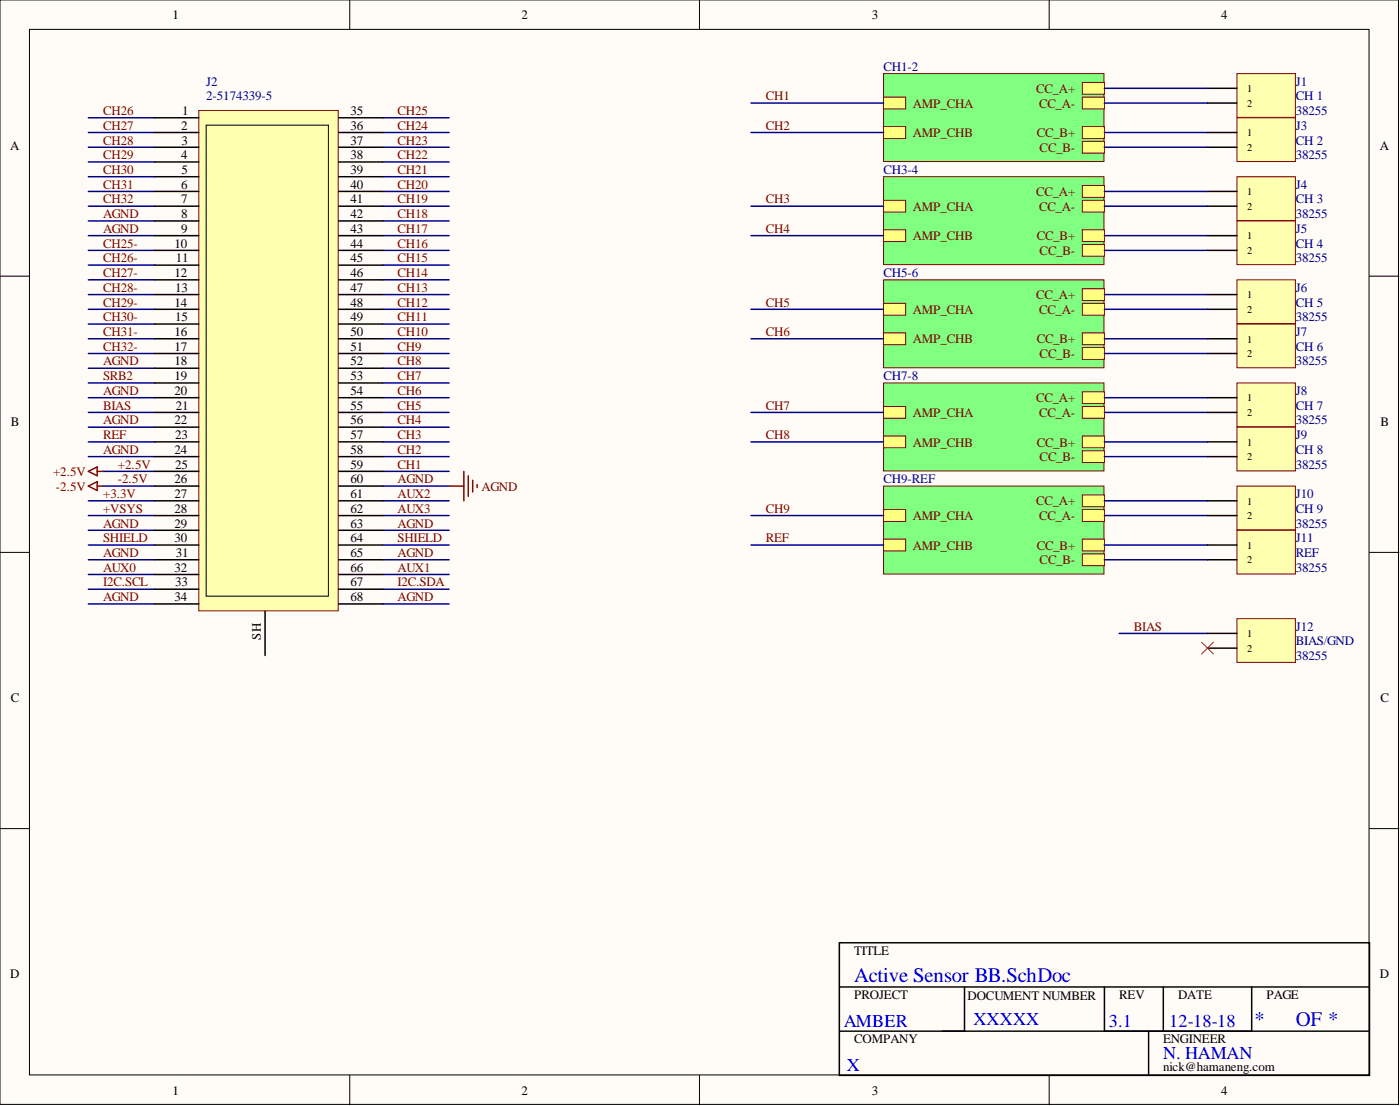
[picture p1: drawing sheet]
<svg xmlns="http://www.w3.org/2000/svg" width="241mm" height="190mm" viewBox="0 0 241 190" stroke-linecap="round" stroke-linejoin="round" font-family="sans-serif">
<defs><g id="words">
<g font-size="3.6" fill="#00f">
<text x="147.2" y="169.1">Active Sensor BB.SchDoc</text>
<text x="216.2" y="176.7">*</text>
<text x="223.3" y="176.7">OF *</text>
</g>
<g font-size="3.1" fill="#00f">
<text x="145.4" y="176.8">AMBER</text>
<text x="167.8" y="176.6">XXXXX</text>
<text x="191.1" y="176.8">3.1</text>
<text x="201.5" y="176.8">12-18-18</text>
<text x="145.9" y="184.5">X</text>
<text x="200.5" y="182.4">N. HAMAN</text>
</g>
<g font-size="2.2">
<text x="29.7" y="3.3">1</text>
<text x="89.9" y="3.3">2</text>
<text x="150.3" y="3.3">3</text>
<text x="210.5" y="3.3">4</text>
<text x="31.2" y="22.4">2</text>
<text x="31.4" y="19.8">1</text>
<text x="60.4" y="19.8">35</text>
<text x="60.4" y="22.4">36</text>
<text x="1.8" y="25.8">A</text>
<text x="31.2" y="27.4">4</text>
<text x="31.3" y="24.9">3</text>
<text x="31.3" y="30">5</text>
<text x="60.4" y="24.9">37</text>
<text x="60.4" y="27.4">38</text>
<text x="60.4" y="30">39</text>
<text x="237.8" y="25.8">A</text>
<text x="31.2" y="32.5">6</text>
<text x="31.2" y="35">7</text>
<text x="60.4" y="32.5">40</text>
<text x="60.4" y="35">41</text>
<text x="31.2" y="37.6">8</text>
<text x="31.2" y="40.1">9</text>
<text x="60.4" y="37.6">42</text>
<text x="60.4" y="40.1">43</text>
<text x="30.1" y="42.7">10</text>
<text x="30.1" y="47.7">12</text>
<text x="30.3" y="45.2">11</text>
<text x="60.4" y="42.7">44</text>
<text x="60.4" y="45.2">45</text>
<text x="60.4" y="47.7">46</text>
<text x="30.1" y="52.8">14</text>
<text x="30.2" y="50.3">13</text>
<text x="60.4" y="50.3">47</text>
<text x="60.4" y="52.8">48</text>
<text x="30.1" y="57.9">16</text>
<text x="30.2" y="55.3">15</text>
<text x="60.4" y="55.3">49</text>
<text x="60.4" y="57.9">50</text>
<text x="30.1" y="60.4">17</text>
<text x="30.1" y="63">18</text>
<text x="30.1" y="65.5">19</text>
<text x="60.4" y="60.4">51</text>
<text x="60.4" y="63">52</text>
<text x="60.4" y="65.5">53</text>
<text x="30.1" y="68">20</text>
<text x="30.3" y="70.6">21</text>
<text x="60.4" y="68">54</text>
<text x="60.4" y="70.6">55</text>
<text x="1.9" y="73.3">B</text>
<text x="30.1" y="73.1">22</text>
<text x="30.2" y="75.6">23</text>
<text x="60.4" y="73.1">56</text>
<text x="60.4" y="75.6">57</text>
<text x="237.9" y="73.3">B</text>
<text x="30.1" y="78.2">24</text>
<text x="30.1" y="83.3">26</text>
<text x="30.2" y="80.7">25</text>
<text x="60.4" y="78.2">58</text>
<text x="60.4" y="80.7">59</text>
<text x="60.4" y="83.3">60</text>
<text x="30.1" y="85.8">27</text>
<text x="30.1" y="88.3">28</text>
<text x="60.4" y="85.8">61</text>
<text x="60.4" y="88.3">62</text>
<text x="30.1" y="90.9">29</text>
<text x="30.1" y="93.4">30</text>
<text x="30.3" y="95.9">31</text>
<text x="60.4" y="90.9">63</text>
<text x="60.4" y="93.4">64</text>
<text x="60.4" y="95.9">65</text>
<text x="30.1" y="98.5">32</text>
<text x="30.2" y="101">33</text>
<text x="60.4" y="98.5">66</text>
<text x="60.4" y="101">67</text>
<text x="30.1" y="103.6">34</text>
<text x="60.4" y="103.6">68</text>
<text x="44.9" y="110.2" transform="rotate(-90 44.9 110.2)">SH</text>
<text x="1.9" y="120.9">C</text>
<text x="237.9" y="120.9">C</text>
<text x="147.2" y="164.5">TITLE</text>
<text x="1.8" y="168.5">D</text>
<text x="147.2" y="172.1">PROJECT</text>
<text x="166.8" y="172.3">DOCUMENT NUMBER</text>
<text x="192.9" y="172.1">REV</text>
<text x="203" y="172.1">DATE</text>
<text x="218.3" y="172.1">PAGE</text>
<text x="237.8" y="168.5">D</text>
<text x="147.2" y="179.7">COMPANY</text>
<text x="200.5" y="179.7">ENGINEER</text>
<text x="200.5" y="184.5">nick@hamaneng.com</text>
<text x="29.7" y="188.5">1</text>
<text x="89.9" y="188.5">2</text>
<text x="150.3" y="188.5">3</text>
<text x="210.5" y="188.5">4</text>
</g>
<g font-size="2.2" fill="#000080">
<text x="35.5" y="17.3">2-5174339-5</text>
<text x="35.5" y="14.7">J2</text>
<text x="152.3" y="12.2">CH1-2</text>
<text x="223.3" y="14.7">J1</text>
<text x="223.3" y="17.3">CH 1</text>
<text x="223.3" y="19.8">38255</text>
<text x="223.3" y="22.4">J3</text>
<text x="152.3" y="30">CH3-4</text>
<text x="223.3" y="27.4">38255</text>
<text x="223.3" y="24.9">CH 2</text>
<text x="223.3" y="32.5">J4</text>
<text x="223.3" y="35">CH 3</text>
<text x="223.3" y="37.6">38255</text>
<text x="223.3" y="40.1">J5</text>
<text x="152.3" y="47.7">CH5-6</text>
<text x="223.3" y="45.2">38255</text>
<text x="223.3" y="42.7">CH 4</text>
<text x="223.3" y="50.3">J6</text>
<text x="223.3" y="52.8">CH 5</text>
<text x="223.3" y="55.3">38255</text>
<text x="223.3" y="57.9">J7</text>
<text x="152.3" y="65.5">CH7-8</text>
<text x="223.3" y="63">38255</text>
<text x="223.3" y="60.4">CH 6</text>
<text x="223.3" y="68">J8</text>
<text x="223.3" y="70.6">CH 7</text>
<text x="223.3" y="73.1">38255</text>
<text x="223.3" y="75.6">J9</text>
<text x="152.3" y="83.3">CH9-REF</text>
<text x="223.3" y="80.7">38255</text>
<text x="223.3" y="78.2">CH 8</text>
<text x="223.3" y="85.8">J10</text>
<text x="223.3" y="88.3">CH 9</text>
<text x="223.3" y="90.9">38255</text>
<text x="223.3" y="93.4">J11</text>
<text x="223.3" y="95.9">REF</text>
<text x="223.3" y="98.5">38255</text>
<text x="223.3" y="113.7">38255</text>
<text x="223.3" y="108.6">J12</text>
<text x="223.3" y="111.2">BIAS/GND</text>
</g>
<g font-size="2.2" fill="#800000">
<text x="132" y="17.3">CH1</text>
<text x="178.6" y="16">CC_A+</text>
<text x="17.8" y="19.8">CH26</text>
<text x="17.8" y="22.4">CH27</text>
<text x="68.5" y="22.4">CH24</text>
<text x="68.5" y="19.8">CH25</text>
<text x="132" y="22.4">CH2</text>
<text x="157.4" y="18.5">AMP_CHA</text>
<text x="157.4" y="23.6">AMP_CHB</text>
<text x="178.7" y="23.6">CC_B+</text>
<text x="179.1" y="18.5">CC_A-</text>
<text x="17.8" y="24.9">CH28</text>
<text x="17.8" y="27.4">CH29</text>
<text x="17.8" y="30">CH30</text>
<text x="68.5" y="30">CH21</text>
<text x="68.5" y="27.4">CH22</text>
<text x="68.5" y="24.9">CH23</text>
<text x="179.2" y="26.2">CC_B-</text>
<text x="17.8" y="32.5">CH31</text>
<text x="17.8" y="35">CH32</text>
<text x="68.5" y="35">CH19</text>
<text x="68.5" y="32.5">CH20</text>
<text x="132" y="35">CH3</text>
<text x="178.6" y="33.8">CC_A+</text>
<text x="17.8" y="37.6">AGND</text>
<text x="17.8" y="40.1">AGND</text>
<text x="68.5" y="40.1">CH17</text>
<text x="68.5" y="37.6">CH18</text>
<text x="132" y="40.1">CH4</text>
<text x="157.4" y="36.3">AMP_CHA</text>
<text x="157.4" y="41.4">AMP_CHB</text>
<text x="178.7" y="41.4">CC_B+</text>
<text x="179.1" y="36.3">CC_A-</text>
<text x="17.8" y="42.7">CH25-</text>
<text x="17.8" y="45.2">CH26-</text>
<text x="17.8" y="47.7">CH27-</text>
<text x="68.5" y="47.7">CH14</text>
<text x="68.5" y="45.2">CH15</text>
<text x="68.5" y="42.7">CH16</text>
<text x="179.2" y="43.9">CC_B-</text>
<text x="17.8" y="50.3">CH28-</text>
<text x="17.8" y="52.8">CH29-</text>
<text x="68.5" y="52.8">CH12</text>
<text x="68.5" y="50.3">CH13</text>
<text x="132" y="52.8">CH5</text>
<text x="178.6" y="51.5">CC_A+</text>
<text x="17.8" y="55.3">CH30-</text>
<text x="17.8" y="57.9">CH31-</text>
<text x="68.5" y="57.9">CH10</text>
<text x="68.5" y="55.3">CH11</text>
<text x="132" y="57.9">CH6</text>
<text x="157.4" y="54.1">AMP_CHA</text>
<text x="157.4" y="59.1">AMP_CHB</text>
<text x="178.7" y="59.1">CC_B+</text>
<text x="179.1" y="54.1">CC_A-</text>
<text x="17.8" y="60.4">CH32-</text>
<text x="17.8" y="65.5">SRB2</text>
<text x="17.8" y="63">AGND</text>
<text x="68.5" y="65.5">CH7</text>
<text x="68.5" y="63">CH8</text>
<text x="68.5" y="60.4">CH9</text>
<text x="179.2" y="61.7">CC_B-</text>
<text x="17.8" y="70.6">BIAS</text>
<text x="17.8" y="68">AGND</text>
<text x="68.5" y="70.6">CH5</text>
<text x="68.5" y="68">CH6</text>
<text x="132" y="70.6">CH7</text>
<text x="157.4" y="71.8">AMP_CHA</text>
<text x="178.6" y="69.3">CC_A+</text>
<text x="179.1" y="71.8">CC_A-</text>
<text x="17.8" y="75.6">REF</text>
<text x="17.8" y="73.1">AGND</text>
<text x="68.5" y="75.6">CH3</text>
<text x="68.5" y="73.1">CH4</text>
<text x="132" y="75.6">CH8</text>
<text x="157.4" y="76.9">AMP_CHB</text>
<text x="178.7" y="76.9">CC_B+</text>
<text x="9.1" y="82">+2.5V</text>
<text x="17.8" y="78.2">AGND</text>
<text x="20.3" y="80.7">+2.5V</text>
<text x="20.3" y="83.3">-2.5V</text>
<text x="68.5" y="80.7">CH1</text>
<text x="68.5" y="78.2">CH2</text>
<text x="68.5" y="83.3">AGND</text>
<text x="179.2" y="79.4">CC_B-</text>
<text x="9.6" y="84.5">-2.5V</text>
<text x="17.8" y="85.8">+3.3V</text>
<text x="17.8" y="88.3">+VSYS</text>
<text x="68.5" y="85.8">AUX2</text>
<text x="68.5" y="88.3">AUX3</text>
<text x="83" y="84.5">AGND</text>
<text x="132" y="88.3">CH9</text>
<text x="157.4" y="89.6">AMP_CHA</text>
<text x="178.6" y="87.1">CC_A+</text>
<text x="179.1" y="89.6">CC_A-</text>
<text x="17.8" y="93.4">SHIELD</text>
<text x="17.8" y="90.9">AGND</text>
<text x="17.8" y="95.9">AGND</text>
<text x="68.5" y="90.9">AGND</text>
<text x="68.5" y="93.4">SHIELD</text>
<text x="68.5" y="95.9">AGND</text>
<text x="132" y="93.4">REF</text>
<text x="157.4" y="94.7">AMP_CHB</text>
<text x="178.7" y="94.7">CC_B+</text>
<text x="17.8" y="101">I2C.SCL</text>
<text x="17.8" y="98.5">AUX0</text>
<text x="68.5" y="101">I2C.SDA</text>
<text x="68.5" y="98.5">AUX1</text>
<text x="179.2" y="97.2">CC_B-</text>
<text x="17.8" y="103.6">AGND</text>
<text x="68.5" y="103.6">AGND</text>
<text x="195.4" y="108.6">BIAS</text>
</g>
<g font-size="1.8">
<text x="215" y="15.9">1</text>
<text x="215" y="18.4">2</text>
<text x="215" y="23.5">1</text>
<text x="215" y="26">2</text>
<text x="215" y="33.6">1</text>
<text x="215" y="36.2">2</text>
<text x="215" y="41.2">1</text>
<text x="215" y="43.8">2</text>
<text x="215" y="51.4">1</text>
<text x="215" y="53.9">2</text>
<text x="215" y="59">1</text>
<text x="215" y="61.5">2</text>
<text x="215" y="69.1">1</text>
<text x="215" y="71.7">2</text>
<text x="215" y="76.8">1</text>
<text x="215" y="79.3">2</text>
<text x="215" y="86.9">1</text>
<text x="215" y="89.4">2</text>
<text x="215" y="94.5">1</text>
<text x="215" y="97.1">2</text>
<text x="215" y="109.7">1</text>
<text x="215" y="112.3">2</text>
</g>
</g></defs>
<g fill="#fffcf8" stroke="#000" stroke-width=".17">
<path d="M0 0h241v190.2h-241z"/>
<path d="M5.1 5.1h230.9v180h-230.9z"/>
</g>
<path d="M60.3 0v5.1M120.6 0v5.1M180.8 0v5.1M0 47.6h5.1M236 47.6h5.1M0 95.1h5.1M236 95.1h5.1M0 142.7h5.1M236 142.7h5.1M60.3 185.2v5.1M120.6 185.2v5.1M180.8 185.2v5.1" fill="none" stroke="#000" stroke-width=".17"/>
<g fill="none" stroke="#000080" stroke-width=".25">
<path d="M15.2 20.3h11.4M15.2 22.8h11.4M15.2 25.4h11.4M15.2 27.9h11.4M15.2 30.4h11.4M15.2 33h11.4M15.2 35.5h11.4M15.2 38h11.4M66 20.3h11.4M66 22.8h11.4M66 25.4h11.4M66 27.9h11.4"/>
<path d="M66 30.4h11.4M66 33h11.4M66 35.5h11.4M66 38h11.4M15.2 40.6h11.4M15.2 43.1h11.4M15.2 45.7h11.4M15.2 48.2h11.4M15.2 50.7h11.4M15.2 53.3h11.4M15.2 55.8h11.4M15.2 58.3h11.4"/>
<path d="M66 40.6h11.4M66 43.1h11.4M66 45.7h11.4M66 48.2h11.4M66 50.7h11.4M66 53.3h11.4M66 55.8h11.4M66 58.3h11.4M15.2 60.9h11.4M15.2 63.4h11.4M15.2 66h11.4M15.2 68.5h11.4"/>
<path d="M15.2 71h11.4M15.2 73.6h11.4M15.2 76.1h11.4M15.2 78.6h11.4M66 60.9h11.4M66 63.4h11.4M66 66h11.4M66 68.5h11.4M66 71h11.4M66 73.6h11.4M66 76.1h11.4M66 78.6h11.4"/>
<path d="M15.2 86.3h11.4M15.2 88.8h11.4M15.2 91.3h11.4M15.2 93.9h11.4M15.2 96.4h11.4M15.2 98.9h11.4M17.8 81.2h8.8M17.8 83.7h8.8M66 81.2h11.4M66 83.7h11.4M66 86.3h11.4M66 88.8h11.4"/>
<path d="M66 91.3h11.4M66 93.9h11.4M66 96.4h11.4M66 98.9h11.4M15.2 104h11.4M15.2 101.5h11.4M66 104h11.4M66 101.5h11.4"/>
</g>
<path d="M213.2 12.7h10.1v7.5h-10.1z" fill="#ffffb0" stroke="#800000" stroke-width=".17"/>
<path d="M208.1 15.2h5.1M208.1 17.8h5.1" fill="none" stroke="#000" stroke-width=".25"/>
<path d="M213.2 20.3h10.1v7.5h-10.1z" fill="#ffffb0" stroke="#800000" stroke-width=".17"/>
<path d="M208.1 22.8h5.1M208.1 25.4h5.1" fill="none" stroke="#000" stroke-width=".25"/>
<path d="M34.3 19h24v86.2h-24z" fill="#ffffb0" stroke="#800000" stroke-width=".17"/>
<path d="M35.5 21.6h21.1v81.1h-21.1z" fill="none" stroke="#000" stroke-width=".17"/>
<g fill="none" stroke="#000" stroke-width=".25">
<path d="M26.6 20.3h7.7M26.6 22.8h7.7M26.6 25.4h7.7M26.6 27.9h7.7M26.6 30.4h7.7M26.6 33h7.7M26.6 35.5h7.7M26.6 38h7.7M58.4 20.3h7.6M58.4 22.8h7.6M58.4 25.4h7.6M58.4 27.9h7.6"/>
<path d="M58.4 30.4h7.6M58.4 33h7.6M58.4 35.5h7.6M58.4 38h7.6M26.6 40.6h7.7M26.6 43.1h7.7M26.6 45.7h7.7M26.6 48.2h7.7M26.6 50.7h7.7M26.6 53.3h7.7M26.6 55.8h7.7M26.6 58.3h7.7"/>
<path d="M58.4 40.6h7.6M58.4 43.1h7.6M58.4 45.7h7.6M58.4 48.2h7.6M58.4 50.7h7.6M58.4 53.3h7.6M58.4 55.8h7.6M58.4 58.3h7.6M26.6 60.9h7.7M26.6 63.4h7.7M26.6 66h7.7M26.6 68.5h7.7"/>
<path d="M26.6 71h7.7M26.6 73.6h7.7M26.6 76.1h7.7M26.6 78.6h7.7M58.4 60.9h7.6M58.4 63.4h7.6M58.4 66h7.6M58.4 68.5h7.6M58.4 71h7.6M58.4 73.6h7.6M58.4 76.1h7.6M58.4 78.6h7.6"/>
<path d="M26.6 81.2h7.7M26.6 83.7h7.7M26.6 86.3h7.7M26.6 88.8h7.7M26.6 91.3h7.7M26.6 93.9h7.7M26.6 96.4h7.7M26.6 98.9h7.7M58.4 81.2h7.6M58.4 83.7h7.6M58.4 86.3h7.6M58.4 88.8h7.6"/>
<path d="M58.4 91.3h7.6M58.4 93.9h7.6M58.4 96.4h7.6M58.4 98.9h7.6M26.6 101.5h7.7M26.6 104h7.7M45.7 105.3v7.6M58.4 101.5h7.6M58.4 104h7.6"/>
</g>
<path d="M152.3 12.7h38v15.1h-38z" fill="#80ff80" stroke="#800000" stroke-width=".17"/>
<path d="M186.5 14.2h3.9v2h-3.9z" fill-rule="evenodd" fill="#ffff80"/>
<path d="M186.5 14.2h3.9v2h-3.9z" fill="none" stroke="#800000" stroke-width=".17"/>
<path d="M186.5 16.7h3.9v2.1h-3.9z" fill-rule="evenodd" fill="#ffff80"/>
<path d="M186.5 16.7h3.9v2.1h-3.9z" fill="none" stroke="#800000" stroke-width=".17"/>
<path d="M152.3 16.7h3.8v2.1h-3.8z" fill-rule="evenodd" fill="#ffff80"/>
<path d="M152.3 16.7h3.8v2.1h-3.8z" fill="none" stroke="#800000" stroke-width=".17"/>
<path d="M152.3 21.8h3.8v2h-3.8z" fill-rule="evenodd" fill="#ffff80"/>
<path d="M152.3 21.8h3.8v2h-3.8z" fill="none" stroke="#800000" stroke-width=".17"/>
<path d="M186.5 21.8h3.9v2h-3.9z" fill-rule="evenodd" fill="#ffff80"/>
<path d="M186.5 21.8h3.9v2h-3.9z" fill="none" stroke="#800000" stroke-width=".17"/>
<path d="M186.5 24.3h3.9v2.1h-3.9z" fill-rule="evenodd" fill="#ffff80"/>
<path d="M186.5 24.3h3.9v2.1h-3.9z" fill="none" stroke="#800000" stroke-width=".17"/>
<path d="M190.4 15.2h17.7M190.4 17.8h17.7M190.4 22.8h17.7M190.4 25.4h17.7" fill="none" stroke="#000080" stroke-width=".25"/>
<path d="M213.2 30.4h10.1v7.6h-10.1z" fill="#ffffb0" stroke="#800000" stroke-width=".17"/>
<path d="M208.1 33h5.1M208.1 35.5h5.1" fill="none" stroke="#000" stroke-width=".25"/>
<path d="M213.2 38h10.1v7.6h-10.1z" fill="#ffffb0" stroke="#800000" stroke-width=".17"/>
<path d="M208.1 40.6h5.1M208.1 43.1h5.1" fill="none" stroke="#000" stroke-width=".25"/>
<path d="M152.3 30.4h38v15.2h-38z" fill="#80ff80" stroke="#800000" stroke-width=".17"/>
<path d="M186.5 32h3.9v2h-3.9z" fill-rule="evenodd" fill="#ffff80"/>
<path d="M186.5 32h3.9v2h-3.9z" fill="none" stroke="#800000" stroke-width=".17"/>
<path d="M186.5 34.5h3.9v2h-3.9z" fill-rule="evenodd" fill="#ffff80"/>
<path d="M186.5 34.5h3.9v2h-3.9z" fill="none" stroke="#800000" stroke-width=".17"/>
<path d="M152.3 34.5h3.8v2h-3.8z" fill-rule="evenodd" fill="#ffff80"/>
<path d="M152.3 34.5h3.8v2h-3.8z" fill="none" stroke="#800000" stroke-width=".17"/>
<path d="M152.3 39.6h3.8v2h-3.8z" fill-rule="evenodd" fill="#ffff80"/>
<path d="M152.3 39.6h3.8v2h-3.8z" fill="none" stroke="#800000" stroke-width=".17"/>
<path d="M186.5 39.6h3.9v2h-3.9z" fill-rule="evenodd" fill="#ffff80"/>
<path d="M186.5 39.6h3.9v2h-3.9z" fill="none" stroke="#800000" stroke-width=".17"/>
<path d="M186.5 42.1h3.9v2h-3.9z" fill-rule="evenodd" fill="#ffff80"/>
<path d="M186.5 42.1h3.9v2h-3.9z" fill="none" stroke="#800000" stroke-width=".17"/>
<path d="M190.4 33h17.7M190.4 35.5h17.7M190.4 40.6h17.7M190.4 43.1h17.7" fill="none" stroke="#000080" stroke-width=".25"/>
<path d="M213.2 48.2h10.1v7.5h-10.1z" fill="#ffffb0" stroke="#800000" stroke-width=".17"/>
<path d="M208.1 50.7h5.1M208.1 53.3h5.1" fill="none" stroke="#000" stroke-width=".25"/>
<path d="M213.2 55.8h10.1v7.5h-10.1z" fill="#ffffb0" stroke="#800000" stroke-width=".17"/>
<path d="M208.1 58.3h5.1M208.1 60.9h5.1" fill="none" stroke="#000" stroke-width=".25"/>
<path d="M152.3 48.2h38v15.1h-38z" fill="#80ff80" stroke="#800000" stroke-width=".17"/>
<path d="M186.5 49.7h3.9v2.1h-3.9z" fill-rule="evenodd" fill="#ffff80"/>
<path d="M186.5 49.7h3.9v2.1h-3.9z" fill="none" stroke="#800000" stroke-width=".17"/>
<path d="M186.5 52.3h3.9v2h-3.9z" fill-rule="evenodd" fill="#ffff80"/>
<path d="M186.5 52.3h3.9v2h-3.9z" fill="none" stroke="#800000" stroke-width=".17"/>
<path d="M152.3 52.3h3.8v2h-3.8z" fill-rule="evenodd" fill="#ffff80"/>
<path d="M152.3 52.3h3.8v2h-3.8z" fill="none" stroke="#800000" stroke-width=".17"/>
<path d="M152.3 57.3h3.8v2.1h-3.8z" fill-rule="evenodd" fill="#ffff80"/>
<path d="M152.3 57.3h3.8v2.1h-3.8z" fill="none" stroke="#800000" stroke-width=".17"/>
<path d="M186.5 57.3h3.9v2.1h-3.9z" fill-rule="evenodd" fill="#ffff80"/>
<path d="M186.5 57.3h3.9v2.1h-3.9z" fill="none" stroke="#800000" stroke-width=".17"/>
<path d="M186.5 59.9h3.9v2h-3.9z" fill-rule="evenodd" fill="#ffff80"/>
<path d="M186.5 59.9h3.9v2h-3.9z" fill="none" stroke="#800000" stroke-width=".17"/>
<path d="M190.4 50.7h17.7M190.4 53.3h17.7M190.4 58.3h17.7M190.4 60.9h17.7" fill="none" stroke="#000080" stroke-width=".25"/>
<path d="M152.3 66h38v15.1h-38z" fill="#80ff80" stroke="#800000" stroke-width=".17"/>
<path d="M186.5 67.5h3.9v2h-3.9z" fill-rule="evenodd" fill="#ffff80"/>
<path d="M186.5 67.5h3.9v2h-3.9z" fill="none" stroke="#800000" stroke-width=".17"/>
<path d="M186.5 70h3.9v2.1h-3.9z" fill-rule="evenodd" fill="#ffff80"/>
<path d="M186.5 70h3.9v2.1h-3.9z" fill="none" stroke="#800000" stroke-width=".17"/>
<path d="M152.3 70h3.8v2.1h-3.8z" fill-rule="evenodd" fill="#ffff80"/>
<path d="M152.3 70h3.8v2.1h-3.8z" fill="none" stroke="#800000" stroke-width=".17"/>
<path d="M152.3 75.1h3.8v2h-3.8z" fill-rule="evenodd" fill="#ffff80"/>
<path d="M152.3 75.1h3.8v2h-3.8z" fill="none" stroke="#800000" stroke-width=".17"/>
<path d="M186.5 75.1h3.9v2h-3.9z" fill-rule="evenodd" fill="#ffff80"/>
<path d="M186.5 75.1h3.9v2h-3.9z" fill="none" stroke="#800000" stroke-width=".17"/>
<path d="M186.5 77.6h3.9v2.1h-3.9z" fill-rule="evenodd" fill="#ffff80"/>
<path d="M186.5 77.6h3.9v2.1h-3.9z" fill="none" stroke="#800000" stroke-width=".17"/>
<path d="M190.4 68.5h17.7M190.4 71h17.7M190.4 76.1h17.7M190.4 78.6h17.7" fill="none" stroke="#000080" stroke-width=".25"/>
<path d="M152.3 83.7h38v15.2h-38z" fill="#80ff80" stroke="#800000" stroke-width=".17"/>
<path d="M186.5 85.2h3.9v2.1h-3.9z" fill-rule="evenodd" fill="#ffff80"/>
<path d="M186.5 85.2h3.9v2.1h-3.9z" fill="none" stroke="#800000" stroke-width=".17"/>
<path d="M186.5 87.8h3.9v2h-3.9z" fill-rule="evenodd" fill="#ffff80"/>
<path d="M186.5 87.8h3.9v2h-3.9z" fill="none" stroke="#800000" stroke-width=".17"/>
<path d="M152.3 87.8h3.8v2h-3.8z" fill-rule="evenodd" fill="#ffff80"/>
<path d="M152.3 87.8h3.8v2h-3.8z" fill="none" stroke="#800000" stroke-width=".17"/>
<path d="M152.3 92.9h3.8v2h-3.8z" fill-rule="evenodd" fill="#ffff80"/>
<path d="M152.3 92.9h3.8v2h-3.8z" fill="none" stroke="#800000" stroke-width=".17"/>
<path d="M186.5 92.9h3.9v2h-3.9z" fill-rule="evenodd" fill="#ffff80"/>
<path d="M186.5 92.9h3.9v2h-3.9z" fill="none" stroke="#800000" stroke-width=".17"/>
<path d="M186.5 95.4h3.9v2h-3.9z" fill-rule="evenodd" fill="#ffff80"/>
<path d="M186.5 95.4h3.9v2h-3.9z" fill="none" stroke="#800000" stroke-width=".17"/>
<path d="M190.4 86.3h17.7M190.4 88.8h17.7M190.4 93.9h17.7M190.4 96.4h17.7" fill="none" stroke="#000080" stroke-width=".25"/>
<path d="M213.2 66h10.1v7.5h-10.1z" fill="#ffffb0" stroke="#800000" stroke-width=".17"/>
<path d="M208.1 68.5h5.1M208.1 71h5.1" fill="none" stroke="#000" stroke-width=".25"/>
<path d="M213.2 73.6h10.1v7.5h-10.1z" fill="#ffffb0" stroke="#800000" stroke-width=".17"/>
<path d="M208.1 76.1h5.1M208.1 78.6h5.1" fill="none" stroke="#000" stroke-width=".25"/>
<path d="M213.2 83.7h10.1v7.6h-10.1z" fill="#ffffb0" stroke="#800000" stroke-width=".17"/>
<path d="M208.1 86.3h5.1M208.1 88.8h5.1" fill="none" stroke="#000" stroke-width=".25"/>
<path d="M213.2 91.3h10.1v7.6h-10.1z" fill="#ffffb0" stroke="#800000" stroke-width=".17"/>
<path d="M208.1 93.9h5.1M208.1 96.4h5.1" fill="none" stroke="#000" stroke-width=".25"/>
<path d="M129.4 17.8h22.9M129.4 22.8h22.9M129.4 35.5h22.9M129.4 40.6h22.9M129.4 53.3h22.9M129.4 58.3h22.9M129.4 71h22.9M129.4 76.1h22.9M129.4 88.8h22.9M129.4 93.9h22.9" fill="none" stroke="#000080" stroke-width=".25"/>
<path d="M15.2 81.2l1.6-.8v1.5zM15.2 83.7l1.6-.7v1.5zM16.8 81.2h1M16.8 83.7h1" fill="none" stroke="#800000" stroke-width=".25"/>
<path d="M213.2 106.6h10.1v7.5h-10.1z" fill="#ffffb0" stroke="#800000" stroke-width=".17"/>
<path d="M208.1 109.1h5.1M208.1 111.6h5.1M144.7 162.4h91.3v22.8h-91.3zM144.7 170h91.3M162.4 177.6h73.6M166.2 170v7.6h-21.5M190.4 170v7.6h25.3v-7.6M198 177.6v7.6M200.5 170v7.6" fill="none" stroke="#000" stroke-width=".25"/>
<path d="M192.9 109.1h15.2" fill="none" stroke="#000080" stroke-width=".25"/>
<path d="M207.1 110.6l2 2.1M209.1 110.6l-2 2.1" fill="none" stroke="#f00" stroke-width=".17"/>
<path d="M77.4 83.7h2.5M79.9 81.2v5.1M80.7 81.9v3.6M81.5 82.7v2M82.2 83.5v.5" fill="none" stroke="#800000" stroke-width=".25"/>
<use href="#words"/>
</svg>
